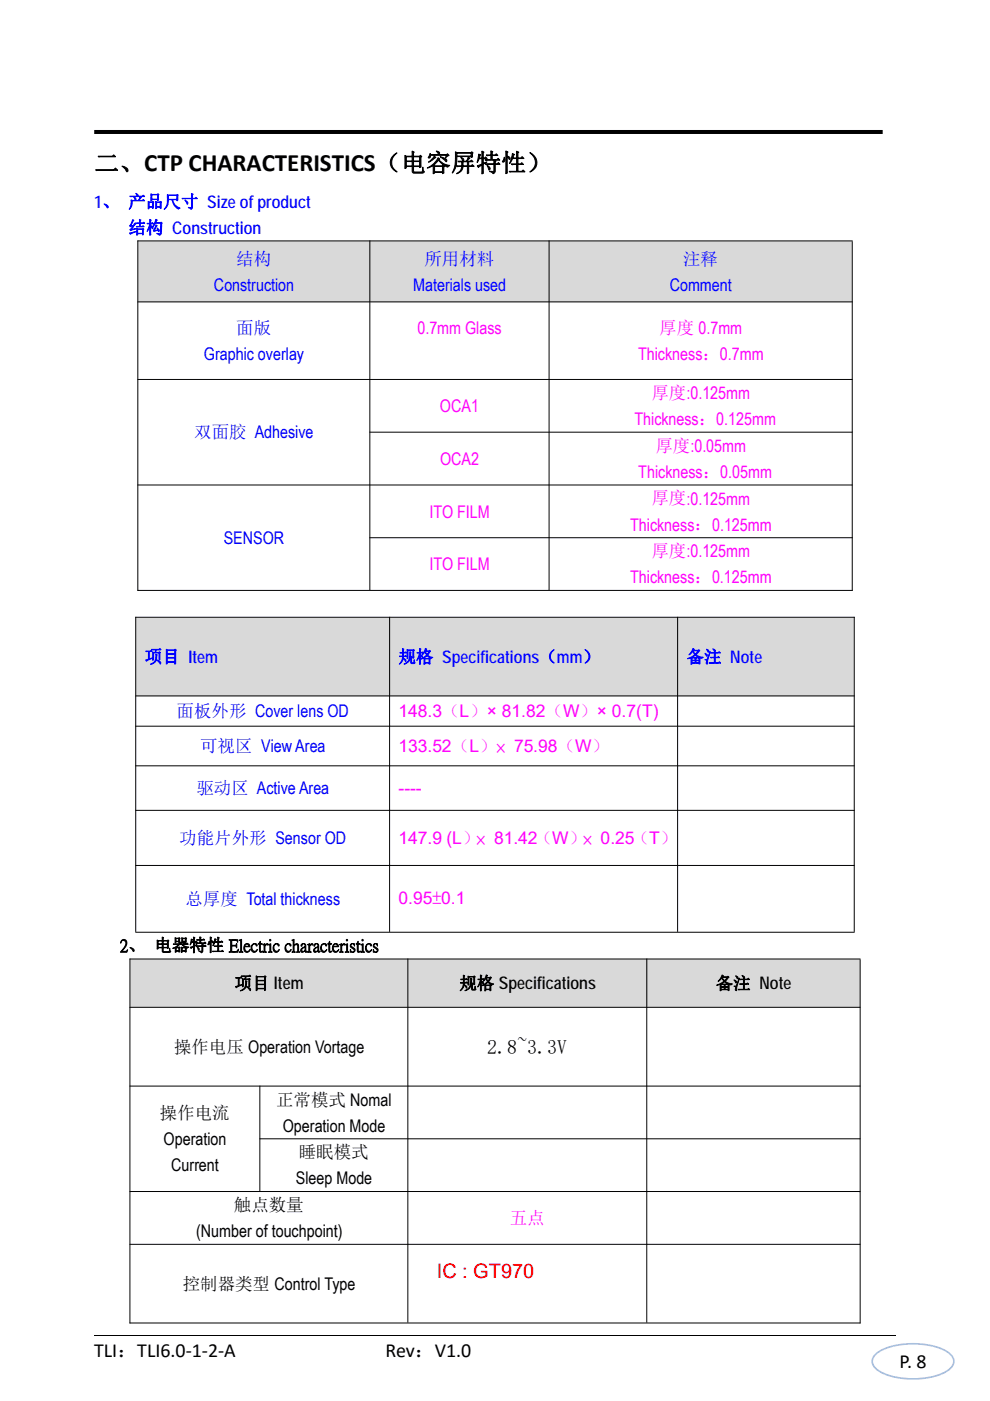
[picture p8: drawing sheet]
<svg xmlns="http://www.w3.org/2000/svg" width="210mm" height="297mm" viewBox="0 0 210 297" stroke-linecap="round" stroke-linejoin="round" font-family="sans-serif">
<defs><g id="words">
<text font-size="5.3" x="20" y="36.3">二、CTP CHARACTERISTICS（电容屏特性）</text>
<g font-size="4.2">
<text x="103.4" y="223.4">2.8~3.3V</text>
<text x="20" y="287.8">TLI：TLI6.0‐1‐2‐A</text>
<text x="81.8" y="287.8">Rev：V1.0</text>
<text x="190.8" y="290.1">P. 8</text>
</g>
<text font-size="4.2" fill="#f00" x="92.6" y="270.9">IC : GT970</text>
<g font-size="3.7" fill="#00f">
<text x="20" y="44">1、 产品尺寸 Sizeofproduct</text>
<text x="27.2" y="49.5">结构 Construction</text>
<text x="50.1" y="56.1">结构</text>
<text x="90" y="56.1">所用材料</text>
<text x="144.9" y="56.1">注释</text>
<text x="45.4" y="61.6">Construction</text>
<text x="87.6" y="61.6">Materials used</text>
<text x="142" y="61.6">Comment</text>
<text x="50.1" y="70.8">面版</text>
<text x="43.2" y="76.3">Graphic overlay</text>
<text x="41.2" y="92.9">双面胶 Adhesive</text>
<text x="47.5" y="115.3">SENSOR</text>
<text x="30.7" y="140.5">项目 Item</text>
<text x="84.5" y="140.5">规格 Specifications（mm）</text>
<text x="145.6" y="140.5">备注 Note</text>
<text x="37.5" y="152.1">面板外形 Cover lens OD</text>
<text x="42.5" y="159.5">可视区 View Area</text>
<text x="41.7" y="168.4">驱动区 Active Area</text>
<text x="38" y="178.9">功能片外形 Sensor OD</text>
<text x="39.3" y="191.9">总厚度 Total thickness</text>
</g>
<g font-size="3.7" fill="#f0f">
<text x="88.5" y="70.8">0.7mm Glass</text>
<text x="139.8" y="70.8">厚度 0.7mm</text>
<text x="135.3" y="76.3">Thickness：0.7mm</text>
<text x="93.3" y="87.4">OCA1</text>
<text x="138.2" y="84.6">厚度:0.125mm</text>
<text x="134.6" y="90.1">Thickness：0.125mm</text>
<text x="139" y="95.8">厚度:0.05mm</text>
<text x="93.3" y="98.6">OCA2</text>
<text x="135.4" y="101.3">Thickness：0.05mm</text>
<text x="138.2" y="107">厚度:0.125mm</text>
<text x="91.1" y="109.8">ITO FILM</text>
<text x="133.6" y="112.5">Thickness：0.125mm</text>
<text x="138.2" y="118.2">厚度:0.125mm</text>
<text x="91.1" y="120.9">ITO FILM</text>
<text x="133.6" y="123.7">Thickness：0.125mm</text>
<text x="84.5" y="152.1">148.3（L）× 81.82（W）× 0.7(T)</text>
<text x="84.5" y="159.4">133.52（L）× 75.98（W）</text>
<text x="84.5" y="168.4">----</text>
<text x="84.5" y="178.8">147.9 (L）× 81.42（W）× 0.25（T）</text>
<text x="84.5" y="191.7">0.95±0.1</text>
<text x="108.1" y="259.5">五点</text>
</g>
<g font-size="3.7">
<text x="25.4" y="201.7">2、 电器特性 Electric characteristics</text>
<text x="49.7" y="209.7">项目 Item</text>
<text x="97.4" y="209.7">规格 Specifications</text>
<text x="151.8" y="209.7">备注 Note</text>
<text x="36.9" y="223.2">操作电压 Operation Vortage</text>
<text x="33.9" y="237.2">操作电流</text>
<text x="58.6" y="234.4">正常模式 Nomal</text>
<text x="60" y="239.9">Operation Mode</text>
<text x="34.7" y="242.8">Operation</text>
<text x="63.4" y="245.6">睡眠模式</text>
<text x="36.3" y="248.3">Current</text>
<text x="62.8" y="251.1">Sleep Mode</text>
<text x="49.6" y="256.8">触点数量</text>
<text x="41.6" y="262.3">(Number of touchpoint)</text>
<text x="38.8" y="273.4">控制器类型 Control Type</text>
</g>
</g></defs>
<path d="M20 28h167.2" fill="none" stroke="#000" stroke-width=".85" stroke-linecap="butt"/>
<path d="M20 283.1h170" fill="none" stroke="#000" stroke-width=".21"/>
<path d="M186 286.9a14.5 14.5 0 0 1 10.4-1.8 8.8 8.8 0 0 1 5.5 2.4 1.91 1.91 0 0 1-.6 2.8 14.5 14.5 0 0 1-10.4 1.9 8.8 8.8 0 0 1-5.5-2.4 1.91 1.91 0 0 1 .6-2.9z" fill="none" stroke="#a7bfde" stroke-width=".35"/>
<g fill="#d9d9d9">
<path d="M29.3 51.1h49.1v12.8h-49.1z"/>
<path d="M78.5 51.1h37.9v12.8h-37.9z"/>
<path d="M116.5 51.1h64.2v12.8h-64.2z"/>
</g>
<path d="M29.1 51.1h151.7M29.2 51v74.3M78.4 51v74.1M116.5 51v74.1M180.8 51.2v74.1M29.1 64h151.7M29.1 80.5h151.7M78.4 91.6h102.4M29.1 102.8h151.7M78.4 114h102.4M29.1 125.2h151.7" fill="none" stroke="#000" stroke-width=".21"/>
<g fill="#d9d9d9">
<path d="M28.9 130.9h53.6v16.5h-53.6z"/>
<path d="M82.7 130.9h61v16.5h-61z"/>
<path d="M143.8 130.9h37.3v16.5h-37.3z"/>
</g>
<path d="M28.7 130.9h152.6M28.8 130.8v66.8M82.6 130.8v66.8M143.7 130.8v66.8M181.2 130.8v66.8M28.7 147.6h152.6M28.7 154h152.6M28.7 162.4h152.6M28.7 171.8h152.6M28.7 183.5h152.6M28.7 197.7h152.6" fill="none" stroke="#000" stroke-width=".21"/>
<g fill="#d9d9d9">
<path d="M27.6 203.4h58.8v10.1h-58.8z"/>
<path d="M86.6 203.4h50.5v10.1h-50.5z"/>
<path d="M137.3 203.4h45.1v10.1h-45.1z"/>
</g>
<path d="M27.5 203.3h155M27.5 213.6h155M27.6 203.2v77.4M86.5 203.2v77.2M137.2 203.2v77.2M182.4 203.4v77.2M27.5 230.3h155M55.1 230.2v22.3M27.5 252.6h155M55 241.4h127.5M27.5 263.8h155M27.5 280.5h155" fill="none" stroke="#000" stroke-width=".21"/>
<use href="#words"/>
</svg>
